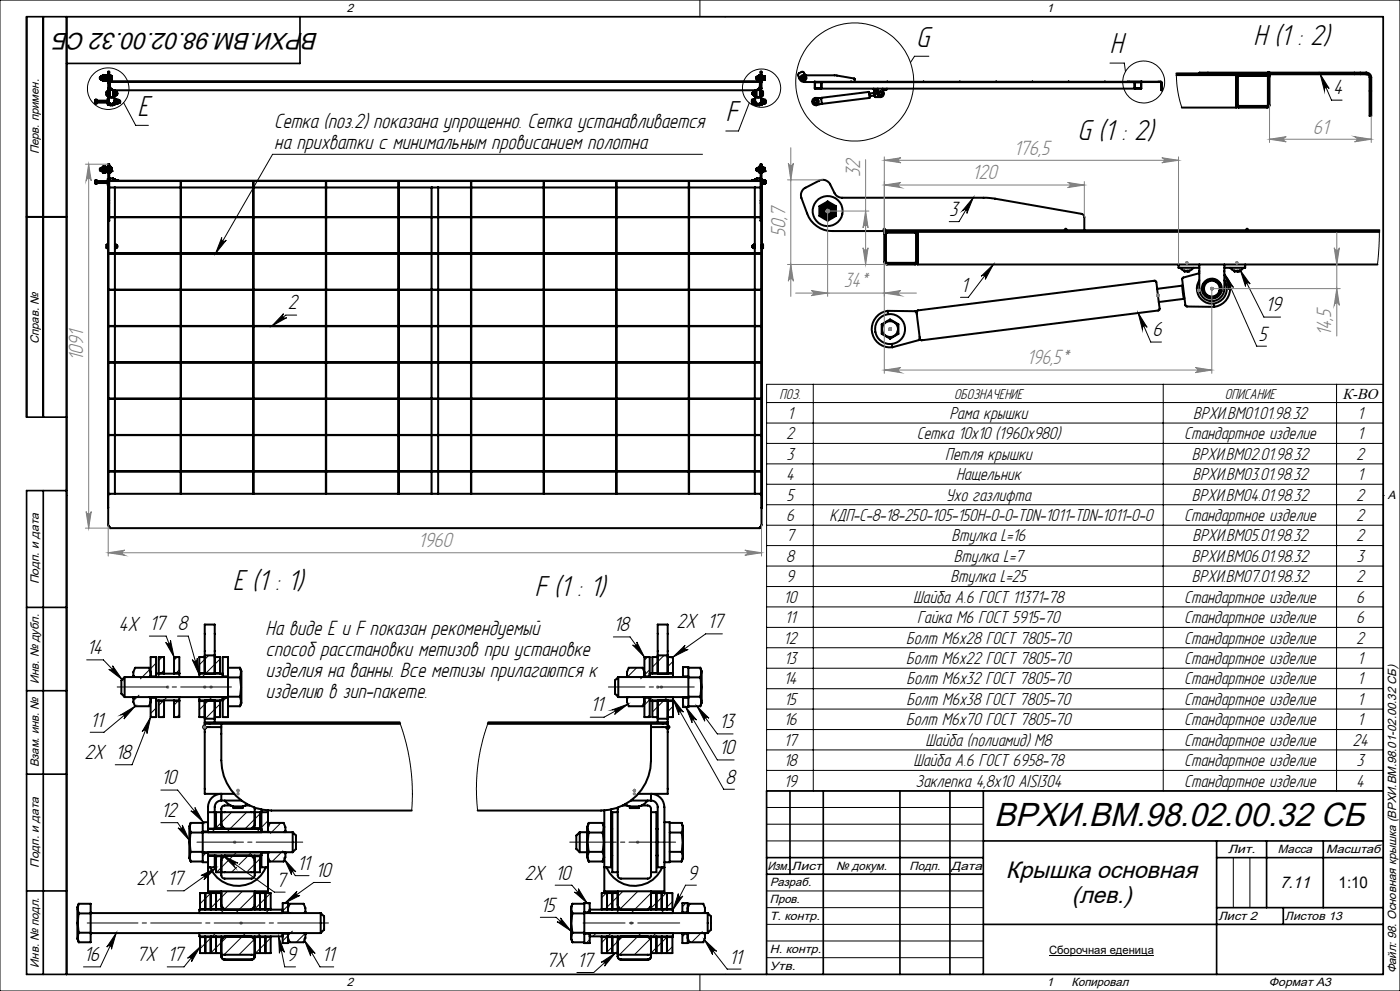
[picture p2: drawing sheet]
<svg xmlns="http://www.w3.org/2000/svg" width="420mm" height="297mm" viewBox="0 0 420 297" stroke-linecap="round" stroke-linejoin="round" font-family="sans-serif">
<defs><g id="words">
<text font-size="10" x="298.2" y="247.6">ВРХИ.ВМ.98.02.00.32 СБ</text>
<g font-size="9.7">
<text x="274.9" y="14">G</text>
<text x="333" y="16">H</text>
<text x="376.1" y="13.6">H (1 : 2)</text>
<text x="41.2" y="34.7">E</text>
<text x="217.8" y="36.4">F</text>
<text x="323.3" y="42">G (1 : 2)</text>
<text x="69.8" y="176.9">E (1 : 1)</text>
<text x="160.5" y="178.5">F (1 : 1)</text>
</g>
<g font-size="7.1">
<text x="95.6" y="9.8" transform="rotate(-180 95.6 9.8)">ВРХИ.ВМ.98.02.00.32 СБ</text>
<text x="301.8" y="263.1">Крышка основная</text>
<text x="321.6" y="270.6">(лев.)</text>
</g>
<g font-size="6.9">
<text x="400" y="28.3">4</text>
<text x="82.3" y="38.3">Сетка (поз.2) показана упрощенно. Сетка устанавливается</text>
<text x="82.3" y="44.6">на прихватки с минимальным провисанием полотна</text>
<text x="284.8" y="64.7">3</text>
<text x="288.2" y="87.4">1</text>
<text x="86.3" y="92.7">2</text>
<text x="379.7" y="93.3">19</text>
<text x="345.8" y="100.8">6</text>
<text x="377.6" y="102">5</text>
<text x="35.6" y="189">4X 17</text>
<text x="53.3" y="188.9">8</text>
<text x="79.7" y="190.4">На виде E и F показан рекомендуемый</text>
<text x="184" y="189.2">18</text>
<text x="202.9" y="188.3">2X 17</text>
<text x="26" y="196">14</text>
<text x="79.7" y="196.6">способ расстановки метизов при установке</text>
<text x="79.7" y="202.9">изделия на ванны. Все метизы прилагаются к</text>
<text x="79.7" y="209.1">изделию в зип-пакете.</text>
<text x="177.1" y="213.2">11</text>
<text x="27.1" y="217.8">11</text>
<text x="215.7" y="218.3">13</text>
<text x="25.3" y="227.5">2X 18</text>
<text x="215.7" y="226.1">10</text>
<text x="48.3" y="235.1">10</text>
<text x="217.6" y="234.8">8</text>
<text x="48.3" y="244.9">12</text>
<text x="89.1" y="260.8">11</text>
<text x="94.6" y="262.9">10</text>
<text x="157.3" y="263.6">2X 10</text>
<text x="206.2" y="263.6">9</text>
<text x="40.9" y="265.3">2X 17</text>
<text x="82.8" y="265.7">7</text>
<text x="162.2" y="273.3">15</text>
<text x="25.1" y="288.1">16</text>
<text x="40.9" y="288.1">7X 17</text>
<text x="86" y="288.1">9</text>
<text x="96.5" y="288.1">11</text>
<text x="163.8" y="289.8">7X 17</text>
<text x="218.7" y="288.8">11</text>
</g>
<g font-size="6.9" fill="#808080">
<text x="393.9" y="40">61</text>
<text x="304.1" y="46.3">176,5</text>
<text x="258" y="53" transform="rotate(-90 258 53)">32</text>
<text x="291.7" y="53.8">120</text>
<text x="235.6" y="70.9" transform="rotate(-90 235.6 70.9)">50,7</text>
<text x="253.2" y="86.1">34*</text>
<text x="399.4" y="100.7" transform="rotate(-90 399.4 100.7)">14,5</text>
<text x="25" y="108.3" transform="rotate(-90 25 108.3)">1091</text>
<text x="308.1" y="109.2">196,5*</text>
<text x="125.5" y="164">1960</text>
</g>
<g font-size="5.8">
<text x="236.2" y="125.5">1</text>
<text x="284.8" y="125.5">Рама крышки</text>
<text x="358" y="125.5">ВРХИ.ВМ01.01.98.32</text>
<text x="407.2" y="125.5">1</text>
<text x="235.9" y="131.7">2</text>
<text x="275" y="131.7">Сетка 10х10 (1960х980)</text>
<text x="355.3" y="131.7">Стандартное изделие</text>
<text x="407.2" y="131.7">1</text>
<text x="236" y="137.8">3</text>
<text x="283.5" y="137.8">Петля крышки</text>
<text x="357.6" y="137.8">ВРХИ.ВМ02.01.98.32</text>
<text x="406.9" y="137.8">2</text>
<text x="235.9" y="143.9">4</text>
<text x="286.8" y="143.9">Нащельник</text>
<text x="357.7" y="143.9">ВРХИ.ВМ03.01.98.32</text>
<text x="407.2" y="143.9">1</text>
<text x="236" y="150">5</text>
<text x="283.8" y="150">Ухо газлифта</text>
<text x="357.6" y="150">ВРХИ.ВМ04.01.98.32</text>
<text x="406.9" y="150">2</text>
<text x="235.9" y="156.1">6</text>
<text x="248.8" y="156.1">КДП-С-8-18-250-105-150H-0-0-TDN-1011-TDN-1011-0-0</text>
<text x="355.3" y="156.1">Стандартное изделие</text>
<text x="406.9" y="156.1">2</text>
<text x="235.9" y="162.3">7</text>
<text x="285.4" y="162.3">Втулка L=16</text>
<text x="357.7" y="162.3">ВРХИ.ВМ05.01.98.32</text>
<text x="406.9" y="162.3">2</text>
<text x="235.9" y="168.4">8</text>
<text x="286.2" y="168.4">Втулка L=7</text>
<text x="357.6" y="168.4">ВРХИ.ВМ06.01.98.32</text>
<text x="407" y="168.4">3</text>
<text x="235.9" y="174.5">9</text>
<text x="285.2" y="174.5">Втулка L=25</text>
<text x="357.6" y="174.5">ВРХИ.ВМ07.01.98.32</text>
<text x="406.9" y="174.5">2</text>
<text x="235.1" y="180.6">10</text>
<text x="274" y="180.6">Шайба A.6 ГОСТ 11371-78</text>
<text x="355.3" y="180.6">Стандартное изделие</text>
<text x="406.9" y="180.6">6</text>
<text x="235.5" y="186.8">11</text>
<text x="275.1" y="186.8">Гайка M6 ГОСТ 5915-70</text>
<text x="355.3" y="186.8">Стандартное изделие</text>
<text x="406.9" y="186.8">6</text>
<text x="235.1" y="192.9">12</text>
<text x="271.8" y="192.9">Болт M6x28 ГОСТ 7805-70</text>
<text x="355.3" y="192.9">Стандартное изделие</text>
<text x="406.9" y="192.9">2</text>
<text x="235.2" y="199">13</text>
<text x="271.8" y="199">Болт M6x22 ГОСТ 7805-70</text>
<text x="355.3" y="199">Стандартное изделие</text>
<text x="407.2" y="199">1</text>
<text x="235.1" y="205.1">14</text>
<text x="272" y="205.1">Болт M6x32 ГОСТ 7805-70</text>
<text x="355.3" y="205.1">Стандартное изделие</text>
<text x="407.2" y="205.1">1</text>
<text x="235.2" y="211.3">15</text>
<text x="272" y="211.3">Болт M6x38 ГОСТ 7805-70</text>
<text x="355.3" y="211.3">Стандартное изделие</text>
<text x="407.2" y="211.3">1</text>
<text x="235.1" y="217.4">16</text>
<text x="271.9" y="217.4">Болт M6x70 ГОСТ 7805-70</text>
<text x="355.3" y="217.4">Стандартное изделие</text>
<text x="407.3" y="217.4">1</text>
<text x="235.1" y="223.5">17</text>
<text x="277.7" y="223.5">Шайба (полиамид) М8</text>
<text x="355.3" y="223.5">Стандартное изделие</text>
<text x="405.7" y="223.5">24</text>
<text x="235.1" y="229.6">18</text>
<text x="274" y="229.6">Шайба A.6 ГОСТ 6958-78</text>
<text x="355.3" y="229.6">Стандартное изделие</text>
<text x="407" y="229.6">3</text>
<text x="235.1" y="235.7">19</text>
<text x="274.6" y="235.7">Заклепка 4,8х10 AISI304</text>
<text x="355.3" y="235.7">Стандартное изделие</text>
<text x="406.9" y="235.7">4</text>
</g>
<text font-size="5" x="384" y="266">7.11</text>
<g font-size="4.8">
<text x="367.5" y="119.6">ОПИСАНИЕ</text>
<text x="401.6" y="266">1:10</text>
</g>
<g font-size="4.7">
<text x="233.9" y="119.7">ПОЗ.</text>
<text x="286.3" y="119.7">ОБОЗНАЧЕНИЕ</text>
<text x="402.8" y="119.5">К-ВО</text>
</g>
<g font-size="3.6">
<text x="104" y="3.6">2</text>
<text x="314" y="3.6">1</text>
<text x="11.6" y="46.3" transform="rotate(-90 11.6 46.3)">Перв. примен.</text>
<text x="11.6" y="103.2" transform="rotate(-90 11.6 103.2)">Справ. №</text>
<text x="416.4" y="149.6">A</text>
<text x="11.6" y="175.1" transform="rotate(-90 11.6 175.1)">Подп. и дата</text>
<text x="11.6" y="205" transform="rotate(-90 11.6 205)">Инв. № дубл.</text>
<text x="11.6" y="230" transform="rotate(-90 11.6 230)">Взам. инв. №</text>
<text x="368.4" y="255.6">Лит.</text>
<text x="383.4" y="255.6">Масса</text>
<text x="397.8" y="255.6">Масштаб</text>
<text x="11.6" y="260.1" transform="rotate(-90 11.6 260.1)">Подп. и дата</text>
<text x="230.2" y="260.6">Изм.</text>
<text x="237.5" y="260.6">Лист</text>
<text x="250.9" y="260.6">№ докум.</text>
<text x="272.9" y="260.6">Подп.</text>
<text x="285.4" y="260.6">Дата</text>
<text x="231" y="265.6">Разраб.</text>
<text x="231" y="275.6">Т. контр.</text>
<text x="231" y="270.6">Пров.</text>
<text x="365.5" y="275.6">Лист 2</text>
<text x="385.5" y="275.6">Листов 13</text>
<text x="231" y="285.6">Н. контр.</text>
<text x="11.6" y="290" transform="rotate(-90 11.6 290)">Инв. № подл.</text>
<text x="231" y="290.6">Утв.</text>
<text x="418.9" y="291.8" transform="rotate(-90 418.9 291.8)">Файл: 98. Основная крышка (ВРХИ.ВМ.98.01-02.00.32 СБ)</text>
<text x="104" y="295.6">2</text>
<text x="314" y="295.6">1</text>
<text x="321.5" y="295.6">Копировал</text>
<text x="380.7" y="295.6">Формат А3</text>
</g>
<text font-size="3.4" x="314.7" y="286">Сборочная еденица</text>
</g></defs>
<g fill="none" stroke="#000" stroke-width=".6">
<path d="M28.7 30.2v.5M28.7 30.7v.3M28.7 29.9v.3M28.7 29.9v1.1M28.7 30.7l3.6 .1M28.7 30.2h3.6M28.7 29.9h.3v1.1h-.3M29 30.8h.1M29 30.1l.1 .1M30.1 23.1v.6M30.1 23.1h.7M30.1 23.7h.7"/>
<path d="M30.4 22.8v1.2M30.4 22.8h.4M30.4 24h.4M30.8 23.1v.6M30.8 22.8v.3M30.8 23.7v.3M30.8 22.8v.1M30.8 22.5h.5v1.8h-.5zM30.8 23.8v.2M31 22.5v1.8M31 23h.1M31 23.8h.1"/>
<path d="M31.1 22.5v1.8M31.3 23h.2M31.3 23.8h.2M31.5 22.5h.2v1.8h-.2zM31.7 23.1h.6M31.7 23.7h.6M32 27.7v.6M32 28.3v.3M32 27.4v.3M32 27.4v1.2M32 27.7h.4M32 28.3h.4"/>
<path d="M32 28.6h.6M32 27.4h.4M32.3 30.1h.1M32.3 30.8h.1M32.3 30.1v.7M32.5 22.5v1.8M32.5 24.5v.1M32.5 24.4v.1M32.5 22.6v2M32.5 22.6v-1.1h.3v1.1M32.5 24.6v2h.8M32.5 24.5h.1"/>
<path d="M32.5 24.6h.4M32.5 24.4h196M32.5 22.6h.3M32.5 29.6v1.8M32.6 29.6h-.3v1.8h.6M32.6 27.4h-.2v1.2M32.6 28.8v1.4a.9 .9 0 0 0 .9 .9 .9 .9 0 0 0 .9-.9v-1.4M32.6 30.6v.8zM32.6 28.8a.91 .91 0 0 0 .9 .5 .91 .91 0 0 0 .8-.5M32.8 22.5v1.8M32.8 22.6v1.8M32.8 28.4h.1"/>
<path d="M32.8 27.6h.1M32.8 30.8v.6zM32.9 23h.1M32.9 23.8h.1M32.9 31.4l1 .1M32.9 27.1v1.8M32.9 31.4h.1M32.9 26.8l-.1 .1v1.9h-.2M32.9 26.8v-.2l-.3 .3v1.9M32.9 24.5v1.1a1.51 1.51 0 0 0 1.6 1.5h191.9a1.51 1.51 0 0 0 1.6-1.5v-1.1M32.9 31v.4M32.9 26.8h.6"/>
<path d="M33 22.5l.2 1.8zM33.1 26.8l.5 .1M33.2 23.1h.3M33.2 23.7h.3M33.2 22.8h.3M33.2 24h.3M33.2 26.9l-.3 .1 .1 2.1 1-.1-.1-2M33.3 26.9h.3M33.5 23.7v.3M33.5 23.1v.6M33.5 22.8v.3M33.5 22.8v1.2"/>
<path d="M33.7 26.9h.1M33.7 26.9h-.1M34 31.4l-.1 .1M34 27.1v1.8M34 31.4h.1M34 31v.4M34.1 30.8v.6zM34.1 28.4h.1M34.1 27.6h.1M34.1 27.1v1.7h.3M34.3 30.6v.8M34.4 29.6v1.8h-.4"/>
<path d="M34.4 27.1v1.7M34.4 28.5v.1M34.4 27.4v.3M34.4 27.7v.6M34.4 28.3v.3M34.4 27.7h.7M34.4 28.3h.7M34.4 27.4v.2M34.4 28.6h.4M34.4 30.1h.4M34.4 30.8h.4M34.4 27.4h.4"/>
<path d="M34.8 27.4v1.2M35 30v.2M35 29.8l-.2 1.2v-1.2l.6 .1M35 30.9v.1M35 30.2v.5M35 30.7v.3M35 30.7l.9 .1M35 30.2h.9M35 31h.4M35.1 27.7v.6M35.4 29.9v1.1M35.9 30.2v.6"/>
<path d="M225.6 30.7v.3M225.6 30.2v.5M225.6 29.9v.3M225.6 29.9v1.1M225.6 30.7h.4M225.6 30.2h.4M225.6 31h.4M225.8 27.7v.6M225.8 27.7h.7M225.8 28.3h.7M226 29.8v1.2h.1v-1.2l-.5 .1M226.1 27.4v1.2"/>
<path d="M226.1 28.6h.4M226.1 27.4h.4M226.1 30.1h.4M226.1 30.8h.4M226.5 28.3v.3M226.5 27.7v.6M226.5 27.4v.3M226.5 27.4l.1 .2M226.6 29.6l-.1 1.8h.5M226.6 28.8v1.4a.9 .9 0 0 0 .9 .9 .9 .9 0 0 0 .9-.9v-1.4M226.6 27.1v1.7M226.6 28.5l-.1 .1"/>
<path d="M226.6 28.8a.91 .91 0 0 0 .9 .5 .91 .91 0 0 0 .8-.5M226.7 30.6v.8M226.8 28v.8h-.2M226.8 28.4h.1M226.8 27.6h.1M226.8 27.1v.9M226.8 30.8v.6M226.8 28v.9h.2M227 31.4v.1M227 27h.1M227 23.1v.6M227 27.1h-.2v.9"/>
<path d="M227 31.4h.1M227 23.1h.7M227 23.7h.7M227 31v.4M227 31.5h.9M227.1 26.9h.2M227.2 26.9h.1M227.3 22.8v1.2M227.3 22.8h.4M227.3 24h.4M227.3 26.9h.3M227.4 26.8h.6"/>
<path d="M227.7 26.9l.3 .1-.1 2.1h-.9v-2.1M227.7 23.7v.3M227.7 23.1v.6M227.7 22.8v.3M227.7 22.8l.1 .1M227.8 23.8l-.1 .2M227.9 26.8l-.3 .1M227.9 22.5v1.8M227.9 23h.1M227.9 23.8h.1M228 31.4l-.1 .1M228 27.1v1.8"/>
<path d="M228 31.4h.1M228 26.8l.2 .2v1.8h.2M228 26.8v-.2l.4 .3v1.9M228 24.6h.5M228 31v.4M228 22.5v1.8M228.1 30.8v.6M228.1 28.4h.1M228.1 27.6h.1M228.2 22.5h-.4v1.8h.4M228.2 22.6v1.8M228.2 22.6v-1.1h.3v1.1"/>
<path d="M228.2 22.6h.3M228.3 30.6v.8M228.3 24.5h.2M228.4 29.6h.2v1.8h-.6M228.4 27.4h.1v1.2M228.4 28.6h.5M228.5 22.5h.1v1.8h-.1M228.5 29.6v1.8M228.5 24.5l-.1 .1M228.5 24.4v.1M228.5 22.6v2M228.5 24.6v2h-.9"/>
<path d="M228.5 27.7h.4M228.5 28.3h.4M228.5 27.4h.4M228.6 30.1h.1M228.6 30.8h.1M228.6 30.1v.7M228.6 30.8h.3M228.6 30.2h.3M228.6 23.1h.3M228.6 23.7h.3M228.9 28.3v.3M228.9 27.7v.6"/>
<path d="M228.9 27.4v.3M228.9 27.4v1.2M229.1 30v.2M229.1 29.8l-.2 1.2v-1.2l.6 .1M229.1 30.9v.1M229.1 22.8v1.2h-.2v-1.2h.5M229.1 23.1h.3M229.1 23.7h.3M229.1 24h.3M229.1 30.2v.5M229.1 30.7v.3M229.1 30.7l.6 .1"/>
<path d="M229.1 30.2h.6M229.1 31h.4M229.4 23.7v.3M229.4 23.1v.6M229.4 22.8v.3M229.4 22.8v1.2M229.5 29.9v1.1M229.7 30.2v.6M244.4 24.5h.1M244.4 24.5l.1 2.1 1.9-.2M244.4 24.5h98M244.5 24.7h1.8v1.8h-1.8z"/>
<path d="M244.6 29.3a1.1 1.1 0 0 0-.9 1.3 1.1 1.1 0 0 0 1.2 .9M244.6 29.3v.2M244.6 29.3l1.7 .2M244.9 31.4v.1M246.3 29.5l14.4-1.9 .1 1.7-14.2 1.7M246.3 29.5l.3 1.5M246.3 29.5h.1M246.4 24.6v.1M246.4 26.4h94M246.4 24.7v1.7M246.6 31l-1.7 .5M255.3 24.5h.1"/>
<path d="M256.4 24.5l-.1-1-5.6-.9h-8.9l-.7-1-.4-.1-1.3 .7 .4 1.3a1.65 1.65 0 0 0 1.5 1.1h106.9M262.1 26.6v.2h1.2M262.1 26.8l.3 .1M262.3 27.8l.1 .8M262.3 27.8l-1.5 .2M262.3 27.8v.1M262.4 28.6l-1.5 .2M262.4 26.9h.3M262.4 28.6h.1M263 26.8l-.3 .1M263.3 27.5a.9 .9 0 0 0 .8 1.4 .9 .9 0 0 0 .7-1.4M263.3 27.1l-1 .3 .2 1.6 1.7 .1"/>
<path d="M263.3 26.6v1.4a.74 .74 0 0 0 .8 .8 .74 .74 0 0 0 .7-.8v-1.4M264.2 29v.1M264.8 27.2a1.07 1.07 0 0 1 .3 1.2 1.07 1.07 0 0 1-.9 .7M265.1 26.8l.3 .1M265.4 26.9h.3M266 26.8l-.3 .1M266.1 26.6v.2h-1.3M266.1 24.5h.1M277 24.5h.1M287.9 24.5h.1M298.8 24.5h.1M309.7 24.5h.1"/>
<path d="M320.6 24.5h.1M331.4 24.5h.1M340.4 24.6v.1M340.4 24.7v1.7M340.5 24.6l-.1 .1M340.5 24.7h1.8v1.8h-1.8zM342.3 24.5h.1M342.4 24.5h.1M342.4 24.5l-.1 2.1-1.9-.2M348.2 24.5h-10M348.2 24.5l.3 .2v2.4l-.1-2.4-.2-.1M348.2 24.5v.1"/>
<path d="M352.9 22h28v.5h-28M370.9 22.5v.5M370.9 31.5v.7h-16.4M370.9 23v8.5M371.1 22.5l-.2 .5M371.4 22.9l8.9-.1 .1 8.8-8.9 .1zM380.5 22a.25 .25 0 0 1-.1-.4 .25 .25 0 0 1 .4 0 .25 .25 0 0 1 0 .4M380.7 22.5l.2 .4v8.7l-.4 .5-9 .1-.5-.3-.1-.4M380.9 22.3h29M409.9 21.8h-50v.2M409.9 21.8a1.51 1.51 0 0 1 1.5 1.4v11.5h-.5v-11.5a1.02 1.02 0 0 0-1-.9M409.9 21.8v.5"/>
<path d="M28.6 55h.1M28.6 54h.1M28.6 54.1v.9M28.6 54v.1M28.7 54v.5M28.7 54.5v.5M28.7 54h.3v1h-.4M28.7 54.5h.3M29 54.9h3.3M29 54.2l3.3 .1M30.1 50.5v.6M30.1 50.5h.2"/>
<path d="M30.1 51.1h.2M30.3 51.3h.1M30.3 50.3v1M30.3 50.3h.1M30.3 50.3h.5M30.4 50.8v.5M30.4 50.3v.5M30.4 51.3h.4M30.4 50.8h.4M30.8 50.8v.5M30.8 51.3h.1M30.8 50.3v.5"/>
<path d="M30.8 49.9h.5v1.8h-.5zM30.8 50.3h.1M31 49.9v1.8M31 51.2h.1M31 50.4h.1M31.1 49.9v1.8M31.3 51.2h.2M31.3 50.4h.2M31.5 49.9h.2v1.8h-.2zM31.7 50.5h.6M31.7 51.1h.6M32.3 54.1h.1"/>
<path d="M32.3 55h.1M32.3 54.1v.9M32.5 53.7l-.1 1.8M32.5 49.9v1.8M32.5 54.2v97.9M32.5 49.2h.3v17h-.3zM32.8 49.9v1.8M32.8 56.2h1.7M32.8 54.3h195.4M32.8 53.7h.1M32.8 54.1h195.4M32.8 53.7v.4"/>
<path d="M32.9 51.2h.1M32.9 50.4h.1M32.9 54.1l.1-.7h.9l.1 .7M33 49.9l.2 1.8zM33.2 51.3h.3M33.2 50.8h.3M33.2 50.3h.3M33.5 50.3h.1M33.5 50.8v.5M33.5 50.3v.5M33.5 51.3h.1M33.5 50.3v1"/>
<path d="M34 53.7h.4v.4M34.1 53.7v.4zM34.3 53.7v.4M34.5 56.2h19.7M34.5 56.2v19.7M34.8 54.1v-.2l.2 .2M35 54v.1M35 54h.5M35.4 54l.1 .1M35.5 54v.1M54.2 54.3v21.6M54.3 54.3v21.6"/>
<path d="M54.3 56.2h21.7M76 54.3v21.6M76.1 54.3v21.6M76.1 56.2h21.7M97.8 54.3v21.6M97.9 54.3v21.6M97.9 56.2h21.6M119.5 54.3v21.6M119.6 54.3v21.6M119.6 56.2h9.9M129.5 56.2h1.9M129.5 56.2v19.7"/>
<path d="M131.4 56.2v19.7M131.4 56.2h9.9M141.3 54.3v21.6M141.4 54.3v21.6M141.4 56.2h21.7M163.1 54.3v21.6M163.2 54.3v21.6M163.2 56.2h21.7M184.9 54.3v21.6M185 54.3v21.6M185 56.2h21.6M206.6 54.3v21.6"/>
<path d="M206.7 54.3v21.6M206.7 56.2h19.7M225.6 54h.1M225.6 54v.1M225.6 54h.4M226 54.1v-.2l.1 .2M226.4 56.2h1.8M226.4 56.2v19.7M226.7 53.7v.4M226.8 53.7v.4M227 54.1v-.7h.9l.1 .7M227 50.5v.6"/>
<path d="M227 53.7h-.5v.4M227 50.5h.3M227 51.1h.3M227.3 50.3v1M227.3 50.3h.1M227.3 50.3h.5M227.3 50.8v.5M227.3 50.3v.5M227.3 51.3h.4M227.3 50.8h.4M227.7 50.8v.5M227.7 50.3v.5"/>
<path d="M227.8 51.3h-.1M227.8 50.3h.1M227.9 49.9v1.8M227.9 51.2h.1M227.9 50.4h.1M228 53.7h.2M228 49.9v1.8M228.1 53.7v.4M228.2 49.9h-.4v1.8h.4M228.2 49.2h.3v17h-.3zM228.5 49.9h.1v1.8h-.1M228.5 53.7v1.8"/>
<path d="M228.5 54.2v97.9M228.6 54.1h.1M228.6 55h.1M228.6 54.1v.9M228.6 54.9h.3M228.6 54.3h.3M228.6 50.5h.3M228.6 51.1h.3M228.9 53.9l.2 1.2zM228.9 50.2h.2v1.2h-.2zM229.1 55h.1M229.1 54v.1"/>
<path d="M229.1 54h.5M229.1 51.3h.3M229.1 50.8h.3M229.1 50.3h.4M229.1 54v.5M229.1 54.5v.5M229.1 54.5h.4M229.1 55h.4M229.4 50.8v.5M229.4 51.3h.1M229.4 50.3v.5M229.5 51.3h.1"/>
<path d="M229.5 50.3v1M229.5 50.3h.1M229.5 54v.5M229.5 54.5v.5M229.6 54v.1M229.6 54.1l-.1 .9M229.6 54.9h.1M229.6 54.3h.1M229.7 54.3v.6M8 65h12M32 73.3h.1M32 73.4v.9"/>
<path d="M32 73.3v.1M32 74.3v.1M32 74.4h.4M32 73.8v.6M32 73.3v.5M32 73.3h.4M32 73.8h.4M32.4 73.2v1.2M32.4 74.4h.1M32.4 73.2h.1M32.5 66.2v9.7M32.5 76v21.7"/>
<path d="M32.8 65.1h195.4M32.8 65h195.4M34.5 73.3l.4 .1v.9M34.5 74.4h.3M34.5 73.8h.3M34.5 76v21.7M34.8 73.8v.6M34.8 74.4h.1M34.8 73.3v.5M34.9 73.6h.2M34.9 74.2h.2M34.9 74.3v.1"/>
<path d="M35.1 73.6v.6M54.2 76v21.7M54.3 76v21.7M76 76v21.7M76.1 76v21.7M97.8 76v21.7M97.9 76v21.7M119.5 76v21.7M119.6 76v21.7M129.5 76v21.7M131.4 76v21.7M141.3 76v21.7"/>
<path d="M141.4 76v21.7M163.1 76v21.7M163.2 76v21.7M184.9 76v21.7M185 76v21.7M206.6 76v21.7M206.7 76v21.7M225.8 73.6v.6M225.8 73.6h.3M225.8 74.2h.3M226.1 74.4h.1M226.1 74.3v.1"/>
<path d="M226.1 73.8v.6M226.1 73.3v.5M226.1 74.4h.3M226.1 73.8h.3M226.4 73.3h-.3v1M226.4 76v21.7M228.4 66.2v9.7M228.4 76v21.7M228.5 75.9h-196l196 .1M228.5 75.9v.1M228.5 73.2h.1M228.5 74.4h.1"/>
<path d="M228.5 73.2v1.2M228.5 73.3h.4M228.5 74.4h.4M228.5 73.8h.4M228.9 74.4h.1M228.9 73.8v.6M228.9 73.3v.5M228.9 73.4v.9M228.9 73.3v.1M228.9 74.3v.1M245.8 61.8l2.5-1.4 2.1 1.2 .4 .2v2.9l-2.5 1.4-1-.5-1.5-.9zM265.5 69a.25 .25 0 0 0-.1-.4 .25 .25 0 0 0-.4 .2 .25 .25 0 0 0 .3 .3"/>
<path d="M265.5 69.5l-.2 .5v8.5a.73 .73 0 0 0 .8 .8h8.4l.6-.2 .2-.6M265.9 69.8l8.6-.1 .3 .2-.1 8.8h-8.8zM275.1 69.5l.2 .5M275.3 69.5v.5M275.3 78.5v.8h137.9M275.3 70v8.5M319.6 69a.25 .25 0 0 1-.1-.4 .25 .25 0 0 1 .4 0 .25 .25 0 0 1 0 .4M325.3 69v-4.1l-.8-.8-26.4-4.6-2.2-.2h-43.3a2.57 2.57 0 0 1-2.2-1.4l-1.3-2.6a2.45 2.45 0 0 0-3.4-1.1l-4 2.1a2.5 2.5 0 0 0-1.3 3l1.7 4.7a8 8 0 0 0 7.6 5.2h15.6M353.6 79.3v1h6.2M359.8 79.3v7.2a3.8 3.8 0 0 0 3.8 3.8 3.8 3.8 0 0 0 3.7-3.8v-7.2M373.6 79.3v1h-6.3M374 69a.26 .26 0 0 1-.1-.4 .26 .26 0 0 1 .4 0 .26 .26 0 0 1 0 .4"/>
<path d="M413.8 69h-148.5v.5h148.5M32.5 86.8h.1M32.5 86.8h196M32.5 97.8v21.6M34.5 97.8v21.6M54.2 97.8v21.6M54.3 97.8v21.6M76 97.8v21.6M76.1 97.8v21.6M97.8 97.8v21.6M97.9 97.8v21.6M119.5 97.8v21.6"/>
<path d="M119.6 97.8v21.6M129.5 97.8v21.6M131.4 97.8v21.6M141.3 97.8v21.6M141.4 97.8v21.6M163.1 97.8v21.6M163.2 97.8v21.6M184.9 97.8v21.6M185 97.8v21.6M206.6 97.8v21.6M206.7 97.8v21.6M226.4 97.8v21.6"/>
<path d="M228.4 97.8v21.6M228.5 86.8h.1M228.5 97.7v.1M228.5 97.7h-196l196 .1M264.5 97.2l2.5-1.5 .5 .3 2 1.2v2.9l-2.5 1.4-2.5-1.4zM266.3 93.2a5.5 5.5 0 0 0-4.7 6.1 5.5 5.5 0 0 0 6.1 4.8M266.3 93.2l.1 .5M266.3 93.2l8.2 .1 .5 .4M275 93.7l.1-.5 .3-.2 70.9-8.9 .6 .4 1 8.1-.4 .5-71 8.9-.3-.1-.3-.5M275 93.7l.9 7.7M354 80.3l1.3 .8M354.6 85.6l.5 4"/>
<path d="M354.6 85.6l-7.5 1M354.6 85.6l.3 .2M355.1 89.6l-7.5 .9M355.3 89.3l-.2 .3M355.4 81.1v.3h1.3v-.3M358 80.3a2.46 2.46 0 0 1-2.7 .8M359.8 84a4.5 4.5 0 0 0 3.8 7 4.5 4.5 0 0 0 3.7-7M359.8 81.9l-4.8 1.3-.4 .3 1 8 .5 .4 8.1 .1M361 85.1l2.5-1.5 2.5 1.5v2.8l-2.5 1.5-1.4-.9-1.1-.6zM364.2 91.5v.5M367.3 82.5a5.5 5.5 0 0 1 1.5 5.7 5.5 5.5 0 0 1-4.6 3.8M369 80.3a2.73 2.73 0 0 0 4.1 0"/>
<path d="M370.3 81.1v.3h1.4v-.3M32.5 108.6l196 .1zM32.5 119.6v21.6M34.5 119.6v21.6M54.2 119.6v21.6M54.3 119.6v21.6M76 119.6v21.6M76.1 119.6v21.6M97.8 119.6v21.6M97.9 119.6v21.6M119.5 119.6v21.6M119.6 119.6v21.6"/>
<path d="M129.5 119.6v21.6M131.4 119.6v21.6M141.3 119.6v21.6M141.4 119.6v21.6M163.1 119.6v21.6M163.2 119.6v21.6M184.9 119.6v21.6M185 119.6v21.6M206.6 119.6v21.6M206.7 119.6v21.6M226.4 119.6v21.6M228.4 119.6v21.6"/>
<path d="M228.5 119.4v.2M228.5 119.4h-196l196 .2M267.6 103.6l.1 .5M275.9 101.4l-.3 .5-7.9 2.2M32.5 130.3l196 .1zM32.5 141.3v7M32.6 148.2l.3-.2h195.1l.5 .4v9l-.5 .9h-195.1l-.4-.9zM34.5 141.3v6.7M54.2 141.3v6.7M54.3 141.3v6.7M76 141.3v6.7M76.1 141.3v6.7"/>
<path d="M97.8 141.3v6.7M97.9 141.3v6.7M119.5 141.3v6.7M119.6 141.3v6.7M129.5 141.3v6.7M131.4 141.3v6.7M141.3 141.3v6.7M141.4 141.3v6.7M163.1 141.3v6.7M163.2 141.3v6.7M184.9 141.3v6.7M185 141.3v6.7"/>
<path d="M206.6 141.3v6.7M206.7 141.3v6.7M226.4 141.3v6.7M228.4 141.3v7M228.5 141.2h-196l196 .1M228.5 141.2v.1M61.4 196.4v-9.2h3v9.2M61.4 196.9h-1.6v6M61.4 196.4v5.5M61.4 196.4h3M64.4 196.4v5.5M64.4 196.9h1.6v5"/>
<path d="M197.3 196.4v-9.2h3v9.2M197.3 196.9h-1.6v5M197.3 196.4h3M197.3 196.4v5.5M200.3 196.9h1.6v6M200.3 196.4v5.5M37.4 208.9h30.9l.1 .3M37.4 202.9v6M37.4 202.9l-1 1v4l1 1M40 208.9v.4M40 202.5v.4M40 209.3v1.1l.5 1.3h4.2l.5-1.3"/>
<path d="M40 202.5l.4 .4M40.4 208.9l-.4 .4M44.8 208.9l.4 .4M45.2 208.9v.2M45.2 201.4l-.5-1.3h-4.2l-.5 1.3v1.1M45.2 202.5l-.4 .4M45.2 202.9v-6h1.6v6M45.2 202.7h1.6M45.2 209.1h1.6M46.8 208.9v6h-1.6v-5.8M46.8 201.9h7M46.8 209.9h7"/>
<path d="M47.6 201.9v-5h1.6v5M47.6 209.9v5h1.6v-5M47.6 210.1h1.6M47.6 201.7h1.6M52.2 201.9v-5h1.6v6M52.2 210.1h1.6M52.2 201.7h1.6M53.8 208.9v6h-1.6v-5M59.8 208.9v6h1.6M59.8 210.1h1.6M59.8 201.7h1.6M59.8 201.9h7"/>
<path d="M59.8 209.9h7M61.4 216.5v.4M61.4 217.4a.5 .5 0 0 0-.5 .5 .5 .5 0 0 0 .5 .5 .5 .5 0 0 0 .5-.5M61.4 218.4v19.5h8.8M61.4 216.9v1h5M61.4 216.9h58.7M61.4 216.5h58.5M61.4 209.9v6.6M61.4 215.4h3M61.4 201.9h3M61.4 210h3M64.4 209.9v6.6"/>
<path d="M64.4 210.1h1.6M64.4 201.7h1.6M66 209.9v5h-1.6M66.4 216.9v2.4a42.2 42.2 0 0 0 .7 13.2 15.1 15.1 0 0 0 14.3 10.4h42.1M66.8 202.9v-6h1.6v18h-1.6v-6M66.8 202.7h1.6M66.8 209.1h1.6M68.4 202.7l-.2 .2h-30.8M68.4 211.7h3.6M68.4 200.1h3.6M68.4 208.8h3.6M68.4 203h3.6"/>
<path d="M72 208.8l.3 1.2-.3 1.7M72 203a13.3 13.3 0 0 1 0 5.8M72 200.1l.3 1.2-.3 1.7M72 200.1l.4 1.1v9.5l-.4 1M146.3 216.9h54M146.5 216.5h53.8M185.5 208.9h20.8l.2 .3M185.5 202.9v6M185.5 202.9l-1 1v4l1 1M188.1 208.9v.4M188.1 202.5v.4M188.1 209.3v1.1l.5 1.3h4.2l.5-1.3"/>
<path d="M188.1 202.5l.4 .4M188.5 208.9l-.4 .4M192.9 208.9l.4 .4M193.3 208.9v.2M193.3 201.4l-.5-1.3h-4.2l-.5 1.3v1.1M193.3 202.9v-6h1.6v6M193.3 202.7h1.6M193.3 209.1h1.6M193.3 202.5l-.4 .4M194.9 208.9v6h-1.6v-5.8M194.9 201.9h7M194.9 209.9h7"/>
<path d="M195.3 216.9v2.4a42.2 42.2 0 0 1-.7 13.2 15.1 15.1 0 0 1-14.3 10.4h-37M195.7 209.9v5h1.6M195.7 210.1h1.6M195.7 201.7h1.6M197.3 215.4h3M197.3 201.9h3M197.3 210h3M197.3 209.9v6.6M200.3 217.4a.5 .5 0 0 1 .5 .5 .5 .5 0 0 1-.5 .5 .5 .5 0 0 1-.5-.5M200.3 216.5v.4M200.3 218.4v19.5h-8.8M200.3 216.9v1h-5"/>
<path d="M200.3 210.1h1.6M200.3 201.7h1.6M200.3 209.9v6.6M201.9 208.9v6h-1.6M204.9 202.7v.2M204.9 202.7h1.6M204.9 209.1h1.6M204.9 202.7v-2.8h1.6v12h-1.6v-3M206.5 202.7l-.2 .2h-20.8M206.5 211.7h3.6M206.5 200.1h3.6M206.5 208.8h3.6"/>
<path d="M206.5 203h3.6M210.1 208.8l.3 1.2-.3 1.7M210.1 203a13.3 13.3 0 0 1 0 5.8M210.1 200.1l.3 1.2-.3 1.7M210.1 200.1l.4 1.1v9.5l-.4 1M66.4 239.9v-2a4 4 0 0 0-4 4v7.5M66.4 239.9a1.93 1.93 0 0 0-2 2v6.5M66.4 239.9h6M67.4 239.9l.5 .6a4.3 4.3 0 0 0 4 1.2h1l1.3-.7M189.3 239.9h6M194.3 239.9a5.2 5.2 0 0 1-6.8 1.1M195.3 239.9v-2a4 4 0 0 1 4 4v18"/>
<path d="M195.3 239.9a1.99 1.99 0 0 1 2 2v18h2M57.2 249.5a13.3 13.3 0 0 0 0 5.8M57.2 255.3l-.3 1.7 .3 1.2M57.2 246.6l-.3 1.8 .3 1.1M57.2 246.6l-.4 1v9.6l.4 1M57.2 246.6h3.6M57.2 258.2h3.6M57.2 255.3h3.6M57.2 249.5h3.6M60.8 249.2l.2 .2h26.8M60.8 249.2h1.6M60.8 255.6h1.6"/>
<path d="M62.4 255.4v11.7h18v-11.7M62.4 243.4h2M62.4 246.4h-1.6v12h1.6M62.4 256.4h16M62.4 248.4h16M62.4 256.5h2M62.4 248.4h2M63 259.9a9 9 0 0 0 8.4 5.6 9 9 0 0 0 8.4-5.6M64.4 256.4v3.5h-2M64.8 256.4v5h1.6M64.8 248.2h1.6M64.8 256.6h1.6"/>
<path d="M66.4 243.4h10M66.4 246.9l.2 .6 .8 .9M66.4 243.4h-1.6v5M66.4 243.4v5M66.4 256.4v5M67.4 256.5l-.8 .8-.2 .6M67.4 248.4h.1M67.4 256.4v.1M67.4 256.5h8M67.4 248.4h8M69.2 241.4h-1.8a1.5 1.5 0 0 0-1 2M70 241.7v.5h2.8v-.5"/>
<path d="M73.6 241.4h1.3M75.4 256.5l.9 .9 .1 .5M75.4 248.4h.1M75.4 256.4v.1M76.3 242l.1 1.4M76.4 246.9l-.2 .6-.8 .9M76.4 243.4h1.6v5M76.4 243.4v5M76.4 256.4v5M76.4 248.2h1.6M76.4 256.6h1.6M78 256.4v5h-1.6"/>
<path d="M78.4 243.4h2M78.4 242.6v6.8M78.4 255.4v4.5h2M78.4 255.5h2M78.4 249.3h2M80.4 242.9v6.5M80.4 247.9l.5-1.3h4.2l.5 1.3v1.1M80.4 249l.4 .4M80.8 255.4l-.4 .4M85.2 255.4l.4 .4M85.6 249v.4M85.6 255.4v.4"/>
<path d="M85.6 255.8v1.1l-.5 1.3h-4.2l-.5-1.3M85.6 249l-.4 .4M87.8 255.4h-26.8l-.2 .3M87.8 249.4v6M87.8 249.4l1 1v4l-1 1M173.9 249.4v6M173.9 249.4l-1 1v4l1 1M173.9 255.4h2.2M173.9 249.4h2.2M176.6 255.3l-.3 1.2 .3 1.7M176.6 246.6l-.3 1.2 .3 1.7M176.6 249.5a13.3 13.3 0 0 0 0 5.8"/>
<path d="M176.6 246.6a7.6 7.6 0 0 0-.5 4.5v4.7a3.3 3.3 0 0 0 .5 2.4M176.6 246.6h4.2M176.6 258.2h4.2M176.6 255.3h4.2M176.6 249.5h4.2M180.8 249.5a12 12 0 0 1 0 5.8M180.8 246.6l.3 1.2-.3 1.7M180.8 255.3l.3 1.2-.3 1.7M180.8 246.6l.5 1.3M181.3 259.9v7.2h18v-7.2M181.3 242.9v17M181.3 256.9l-.5 1.3"/>
<path d="M182 259.9a9 9 0 0 0 8.3 5.6 9 9 0 0 0 8.3-5.6M183.3 242.6v17.3h-2M183.3 256.4h.4M183.3 248.4h.4M185.3 243.4h-1.6v18h1.6M186.8 241.4h1.3M188.9 241.7v.5h2.8v-.5M192.5 241.4h1.8a1.11 1.11 0 0 1 1 1.4v19.7a.99 .99 0 0 1-1 .8h-8a1.09 1.09 0 0 1-1-1.4l.1-19.9M195.3 243.4h1.6v18h-1.6M196.9 256.4h.4M196.9 248.4h.4M199.3 246.4h1.6v12h-1.6"/>
<path d="M200.9 246.6h3.6M200.9 258.2h3.6M200.9 255.3h3.6M200.9 249.5h3.6M204.5 255.3l.3 1.2-.3 1.7M204.5 249.5a13.3 13.3 0 0 1 0 5.8M204.5 246.6l.3 1.2-.3 1.7M204.5 246.6l.4 1v9.6l-.4 1M23.6 279.5l-.3 1.7 .3 1.2M23.6 273.8a13.3 13.3 0 0 0 0 5.7M23.6 270.9l-.3 1.7 .3 1.2M23.6 270.9l-.4 1v9.5l.4 1"/>
<path d="M23.6 270.9h3.6v11.5h-3.6M23.6 279.5h3.6M23.6 273.8h3.6M27.2 273.4l.2 .2h68.8M59.8 279.6v1h25M60 272.4h6.4M61.6 267.6v5M63.2 267.6v5M64.8 267.6v5M66.4 271.2l.2 .5 .8 .9M66.4 261.4v.6a1.17 1.17 0 0 0 1 1.3h8a1.57 1.57 0 0 0 1-1.9M66.4 261.4h10"/>
<path d="M66.4 267.6h-6.4v5M66.4 267.1v5.5M67.4 272.6h.1M75.4 272.6h.1M76.4 271.2l-.2 .5-.8 .9M76.4 267.6h4.8v5M76.4 272.4h4.8M76.4 267.1v5.5M78 267.6v5M79.6 267.6v5M84.8 279.6v3h1.6v-3M84.8 279.8h1.6"/>
<path d="M84.8 273.4h1.6M84.8 272.6h-25v1M86.4 273.4v.2M86.4 272.1l.5-1.2h4.2l.5 1.2v1.2M86.4 273.3l.4 .3M86.4 273.4v-2.8h-1.6v3M86.8 279.6l-.4 .4M91.2 279.6l.4 .4M91.6 273.3v.3M91.6 279.6v.4M91.6 280v1.1l-.5 1.3h-4.2l-.5-1.3M91.6 273.3l-.4 .3"/>
<path d="M96.2 279.6h-68.8l-.2 .3M96.2 273.6v6M96.2 273.6l1 1v4l-1 1M171.7 273.8a13.3 13.3 0 0 0 0 5.7M171.7 279.5l-.3 1.7 .3 1.2M171.7 270.9l-.3 1.7 .3 1.2M171.7 270.9l-.4 1v9.5l.4 1M171.7 270.9h3.6M171.7 279.5h3.6M171.7 273.8h3.6M175.3 273.4l.2 .2h36.8M175.3 279.8h1.6"/>
<path d="M175.3 273.4h1.6M176.9 273.6v-3h-1.6v12h1.6v-3M176.9 272.6h25v1M180.5 272.4h4.8M182.1 267.6v5M183.7 267.6v5M185.3 271.2l.2 .6 .8 .8M185.3 267.6h-4.8v5M185.3 267.1v5.5M186.3 272.6h.1M194.3 272.6h.1M195.3 271.2l-.2 .6-.8 .8"/>
<path d="M195.3 267.6h6.4v5M195.3 272.4h6.4M195.3 267.1v5.5M196.9 267.6v5M198.5 267.6v5M200.1 267.6v5M201.9 279.6v1h-25M204.7 273.4v.2M204.7 279.8h1.6M204.7 273.4h1.6M204.7 279.6v3h1.6v-3M204.7 273.4v-2.8h1.6v2.8"/>
<path d="M206.3 273.4v.2M206.3 272.1l.5-1.2h4.2l.5 1.2v1.2M206.3 273.3l.4 .3M206.7 279.6l-.4 .4M211.1 279.6l.4 .4M211.5 273.3v.3M211.5 279.6v.4M211.5 280v1.1l-.5 1.3h-4.2l-.5-1.3M211.5 273.3l-.4 .3M212.3 279.6h-36.8l-.2 .3M212.3 273.6v6M212.3 273.6l1 1v4l-1 1"/>
<path d="M60 280.6v5h6.4M60 280.8h6.4M61.6 280.6v5M63.2 280.6v5M64.8 280.6v5M66.4 280.6v6a1.09 1.09 0 0 0 1 1.1h8a1.02 1.02 0 0 0 1-1.1v-6M66.4 286.6v.2a.99 .99 0 0 0 1 .7h8l.9-.4 .1-.5M66.4 286.1h10M67.4 280.7l-.8 .8-.2 .6M67.4 280.6v.1M67.4 280.7h8M75.4 280.7l.9 .9 .1 .5"/>
<path d="M75.4 280.6v.1M76.4 280.8h4.8M78 280.6v5M79.6 280.6v5M81.2 280.6v5h-4.8M171.7 282.4h3.6M180.5 280.6v5h4.8M180.5 280.8h4.8M182.1 280.6v5M183.7 280.6v5M185.3 280.6v6a1.02 1.02 0 0 0 1 1.1h8a1.02 1.02 0 0 0 1-1.1v-6M185.3 286.6v.2a.91 .91 0 0 0 1 .7h8a.96 .96 0 0 0 1-.9"/>
<path d="M185.3 286.1h10M186.3 280.7l-.9 .9-.1 .5M186.3 280.7h8M186.3 280.6v.1M194.3 280.7l.9 .9 .1 .5M194.3 280.6v.1M195.3 280.8h6.4M196.9 280.6v5M198.5 280.6v5M200.1 280.6v5M201.7 280.6v5h-6.4"/>
<circle cx="241" cy="23.4" r=".89"/>
<circle cx="241" cy="23.4" r=".31"/>
<circle cx="241" cy="23.4" r=".33"/>
<circle cx="241" cy="23.4" r=".2"/>
<circle cx="241" cy="23.4" r=".58"/>
<circle cx="241" cy="23.4" r=".46"/>
<circle cx="244.7" cy="30.4" r=".48"/>
<circle cx="244.7" cy="30.4" r=".91"/>
<circle cx="244.8" cy="30.5" r=".55"/>
<circle cx="264.1" cy="28" r=".6"/>
<circle cx="264.1" cy="28" r=".56"/>
<circle cx="264.1" cy="28" r=".47"/>
<circle cx="248.3" cy="63.3" r="1.7"/>
<circle cx="248.3" cy="63.3" r="1.51"/>
<circle cx="248.3" cy="63.3" r="4.5"/>
<circle cx="248.3" cy="63.3" r="1.02"/>
<circle cx="248.3" cy="63.3" r="2.25"/>
<circle cx="267" cy="98.6" r="4.5"/>
<circle cx="267" cy="98.6" r="2.37"/>
<circle cx="363.5" cy="86.5" r="2.38"/>
<circle cx="363.6" cy="86.5" r="2.99"/>
</g>
<g fill="none" stroke="#000" stroke-width=".3">
<path d="M0 0h420v297h-420zM20 5h395v287h-395zM210 0v5M217.5 5h.1M278.7 16.9h-4.3l-1.3 1.9M333 18.9h4.3l.3 2.6M37.1 30.8l3.6 6.8h3.8M224.8 30.8l-3.3 8.5h-3.8M352.9 22l.3 4.8 1.3 5.4M396.1 22.3l2.6 4.2a.78 .78 0 0 0-1-.3 .78 .78 0 0 0-.4 1zM396.1 22.3l3.4 7.7h3.1M210.7 46.2h-128.9l-17.1 29.7"/>
<path d="M292 59.3l-4.3 7.1h-2.9M292 59.3l-1.9 4.7a.77 .77 0 0 0-.3-1.1 .77 .77 0 0 0-1.1 .2zM66.5 71.2a.78 .78 0 0 0 .3 1 .78 .78 0 0 0 1.1-.2l-3.2 3.9zM298 79.3l-7.5 9.8h-2.4M413.8 69l-.1 5-.5 5.3M85.1 94a.77 .77 0 0 0-.1 1.1 .77 .77 0 0 0 1 .1l-4.4 2.5zM89 94.4h-3.2l-4.2 3.3M294.4 82.8l3.6-3.5-2.4 4.4a.77 .77 0 0 0-.2-1 .77 .77 0 0 0-1 .1zM341.5 93.8l3.7 8.7h3.2M341.5 93.8l2.6 4.3a.77 .77 0 0 0-1-.4 .77 .77 0 0 0-.4 1zM367.3 81.9l2.7 4.2a.78 .78 0 0 0-1-.3 .78 .78 0 0 0-.4 1zM367.3 81.9l9.7 21.8h2.9"/>
<path d="M372.1 81l7.1 14h5M372.1 81l2.9 4.1a.77 .77 0 0 0-1-.3 .77 .77 0 0 0-.3 1zM244 115.2v121.8M349 115.2v121.8M401 115.2v121.8M415 115.2h-185v121.8h185M230 120.6h185M230 126.8h185M230 132.9h185M230 139h185M20 148.5h.1M230 145.1h185"/>
<path d="M230 151.3h185M230 157.4h185M415 148.5h.1M230 163.5h185M230 169.6h185M230 175.8h185M26 197.8h5l5.7 5.9M44.8 190.6h5l2.4 6.3M46.8 198.8l-1.6 1.6M48.6 196.9l-1 1M49.7 192.5a.78 .78 0 0 0 1 .4 .78 .78 0 0 0 .5-1l1 5zM53.2 196.9l-1 .9"/>
<path d="M53.2 190.6h3.3l3.3 11.7M57.7 197.7a.77 .77 0 0 0 .9 .5 .77 .77 0 0 0 .6-.9l.6 5zM62.6 196.4l-2.8 2.8M66 197.5l-5.4 5.4M184 190.9h5l4.3 6M189.8 193.3a.76 .76 0 0 0 1 .1 .76 .76 0 0 0 .2-1l2.3 4.5zM194.2 196.9l-.9 .9M199.2 196.4l-3.5 3.5M201.9 198.2l-1.6 1.6M201.9 196.9l3.6-3.5a.77 .77 0 0 0-.1 1.1 .77 .77 0 0 0 1 .1zM216.7 190h-5l-9.8 6.9M230 181.9h185"/>
<path d="M230 188h185M230 194.1h185M32.6 200.6a.77 .77 0 0 0 1.1 0 .77 .77 0 0 0 .1-1.1l2.9 4.2zM36.2 214.3l4.3-2.6-3.3 3.8a.78 .78 0 0 0 0-1.1 .78 .78 0 0 0-1-.1zM40.5 211.7l-9.3 7.8h-4.1M41.7 208.3l-1.7 1.7M44.9 200.7l-2.8 2.7M45.2 214.9l-1.1 4.9a.78 .78 0 0 0-.5-.9 .78 .78 0 0 0-.9 .4zM45.2 214.9l-5.6 14.3h-5M46.8 212.2l-1.6 1.6M48.2 201.9l-1 1M48.9 210.1l-1.3 1.3"/>
<path d="M49.2 214.3l-.6 .6M49.2 200.8l-.8 .9M50.1 208.9l-1 1M53.4 210.1l-1.2 1.2M53.8 209.7l-.2 .2M53.8 214.2l-.7 .7M53.8 200.7l-1 1M62.5 210l-2.7 2.7M63.6 208.9l-1 1M66 211l-4.4 4.4M67.9 209.1l-1.1 1.1M119.9 216.5l1.9 6.2 1.4 7.3 .5 6.8-.2 6.1"/>
<path d="M146.5 216.5l-1.5 4.7-1.6 7.4-.5 7.4 .4 6.9M183.6 212.8l4.8-1.8-4 3.1a.77 .77 0 0 0 .2-1 .77 .77 0 0 0-1-.3zM188.4 211l-7.2 3.9h-4.1M191 200.1l-2.7 2.7M194.9 200.7l-2.7 2.7M194.9 214.2l-.7 .7M195.7 208.9l-2.4 2.4M199.1 210l-3.4 3.4M200.2 208.9l-1 1M201.9 202.7l-.2 .2M201.9 211.7l-1.6 1.6M201.9 209.4l15.2 27.1h3.2"/>
<path d="M201.9 209.4l3.1 4a.78 .78 0 0 0-1-.2 .78 .78 0 0 0-.3 1zM205.7 211.9l9.5 15.8h5M205.7 211.9l3.3 3.9a.77 .77 0 0 0-1.1-.2 .77 .77 0 0 0-.3 1zM206.5 202.6l-.1 .1M206.5 211.6l-.3 .3M209.1 211.7l6.1 8.3h4.7M209.1 211.7l3.6 3.6a.76 .76 0 0 0-1.1-.2 .76 .76 0 0 0-.1 1zM230 200.3h185M230 206.4h185M230 212.5h185M230 218.6h185M48.3 236.8h5l7.7 9.6"/>
<path d="M230 224.8h185M230 230.9h185M48.3 246.6h5l3.5 5.2M53.4 248.1a.76 .76 0 0 0 1.1 .2 .76 .76 0 0 0 .2-1l2.1 4.5zM57.3 243a.78 .78 0 0 0 1 .1 .78 .78 0 0 0 .2-1.1l2.5 4.4zM61.8 255.6l-1 1M64.5 248.4l-1 1M65 243.4l-.2 .2M65.3 256.6l-.5 .5M66.9 256.4l15.4 11h3.2M66.9 256.4l4.5 2.3a.77 .77 0 0 0-1 .2 .77 .77 0 0 0 .1 1zM68.3 258.1l-3.3 3.3"/>
<path d="M69 248.4l-1 1M69.5 243.4l-4.7 4.7M69.9 256.5l-.9 .8M71 255.4l-1 1M71 259.9l-1.5 1.5M74 243.4l-5 5M74.4 256.5l-2.7 2.7M75.5 255.4l-1 1M78 248.4l-1 1M78 257.3l-3.7 3.8M78 243.9l-4.4 4.5M80.4 259.5l-.5 .4"/>
<path d="M80.4 246l-2 2M84.2 246.6l-3.1 3.2M84.8 255l-3.1 3.2M85.3 257.6l3.3 4.8h4.1M85.3 257.6l3.5 3.7a.76 .76 0 0 0-1.1-.2 .76 .76 0 0 0-.2 1zM230 242h65M230 247h65M230 252h65M370 257v15M375 257v15M34.9 279.6l-1.5 4.9a.77 .77 0 0 0-.4-1 .77 .77 0 0 0-1 .3zM34.9 279.6l-4.8 10.2h-5.1"/>
<path d="M60.2 279.6l-.4 .5M60.3 262.4l4.5-2.3-3.6 3.6a.77 .77 0 0 0 .1-1.1 .77 .77 0 0 0-1-.2zM63.2 267.7l-3.2 3.2M63.3 267.6l-.1 .1M64.7 279.6l-1 1M64.8 260.1l-9.6 6.9h-5M67.2 272.6l-1 1M68.2 267.1l-5.3 5.3M72.7 267.1l-5.4 5.4M73.7 279.6l-1 1M76.7 267.6l-6 6M78.2 279.6l-1 1"/>
<path d="M80.7 272.6l-1 1M81.2 272.1l-.3 .3M81.2 267.6l-4.8 4.8M85.5 270.6l3.6-3.5a.76 .76 0 0 0-.1 1.1 .76 .76 0 0 0 1 .2zM86.4 271.4l-2.2 2.2M87 270.9h-.1M87.7 279.1l-2.9 2.9M91.4 279.9l-2.5 2.5M99.1 264.5h-5l-8.6 6.1M162.1 274.9h4.7l4.5 4.1M166.5 265.3h5.1l4.5 5.3M168.1 275.1l3.2 3.9-4.2-2.8a.76 .76 0 0 0 1.1-.1 .76 .76 0 0 0-.1-1z"/>
<path d="M172.3 267.3a.76 .76 0 0 0 1.1 .1 .76 .76 0 0 0 .1-1.1l2.6 4.3zM176.9 272.6l-.8 .8M178.9 279.6l-1 1M181.9 267.6l-1.4 1.4M183.3 279.6l-.9 1M185.8 272.6l-.9 1M186.9 267.1l-5.3 5.3M191.3 267.1l-5.2 5.3M192.3 279.6l-1 1M195.3 267.6l-6 6M196.8 279.6l-1 1M199.3 272.6l-1 1"/>
<path d="M199.8 267.6l-4.5 4.6M201.7 270.3l-2.2 2.1M203.5 267.8a.76 .76 0 0 0 .3 1 .76 .76 0 0 0 1.1-.3l-3 4.1zM205.6 279.8l-.9 .9M205.8 270.6l-1.1 1.1M208.9 265.3h-3.2l-3.8 7.3M210.7 279.2l-3.2 3.2M230 267h65M230 272h65M230 277h65M56.3 287.2l3.7-3.4-2.5 4.4a.78 .78 0 0 0-.2-1.1 .78 .78 0 0 0-1 .1zM60 283.8l-4.8 6h-5"/>
<path d="M63.2 285.6h.1M63.5 280.8l-3.2 3.3M68.2 280.7l-5 4.9M72.6 280.7l-5.4 5.4M76.3 281.5l-4.6 4.6M76.4 285.9l-.2 .2M77 280.8l-.6 .6M81.2 281.1l-4.5 4.5M81.2 285.6h.1M83.6 280.6l1.8 9.2h3.3M83.6 280.6l1.7 4.8a.77 .77 0 0 0-.9-.6 .77 .77 0 0 0-.6 .9zM91.3 281.8l4.7 8h4.1"/>
<path d="M91.3 281.8l3.2 3.9a.78 .78 0 0 0-1-.2 .78 .78 0 0 0-.3 1zM176.9 281.6l-1 1M180.3 288.4l4.3-2.8-3.2 4a.76 .76 0 0 0 0-1.1 .76 .76 0 0 0-1.1-.1zM182.1 280.8l-1.6 1.7M184.6 285.6l-6.5 5.9h-5M186.8 280.7l-5 4.9M191.3 280.7l-5.5 5.4M195.1 281.4l-4.8 4.7M195.6 280.8l-.3 .4M200.1 280.8l-5.3 5.3M201.7 283.7l-1.9 1.9M210 292v5"/>
<path d="M211.3 281.7l3.7 3.4a.77 .77 0 0 0-1.1-.1 .77 .77 0 0 0-.1 1.1zM211.3 281.7l6.9 8.7h4.1M217.5 292h.1M230 282h65M230 287h65M314.7 286.4h31.5"/>
<circle cx="32.4" cy="26.6" r="6.2"/>
<circle cx="228.5" cy="26.4" r="5.7"/>
<circle cx="256.4" cy="24.6" r="17.7"/>
<circle cx="343.1" cy="24.6" r="6.3"/>
</g>
<g fill="none" stroke="#808080" stroke-width=".3">
<path d="M380.9 31.5v11.2M411.4 34.8v7.9M25.6 49.2h6.9M26.6 49.2l.8 5a.78 .78 0 0 0-.8-.7 .78 .78 0 0 0-.8 .7zM26.6 49.2v109.1M236.3 53.9h10.5M236.5 48.9a.76 .76 0 0 0 .8 .7 .76 .76 0 0 0 .7-.7l-.8 5zM237.2 44.3v44.6M259.7 47.8v31.5M265.3 55.5l5-.8a.78 .78 0 0 0-.7 .8 .78 .78 0 0 0 .7 .7zM265.3 48l5-.7a.76 .76 0 0 0-.7 .7 .76 .76 0 0 0 .7 .8zM265.3 47v23"/>
<path d="M265.3 55.5h60M265.3 48h88.3M320.3 54.7l5 .8-5 .7a.78 .78 0 0 0 .7-.7 .78 .78 0 0 0-.7-.8zM325.3 54.4v10.7M348.5 47.3l5.1 .7-5.1 .8a.76 .76 0 0 0 .8-.8 .76 .76 0 0 0-.8-.7zM353.6 47v32.2M380.9 41.7h30.5M380.9 41.7l5-.7a.78 .78 0 0 0-.8 .7 .78 .78 0 0 0 .8 .8zM406.4 41l5 .7-5 .8a.78 .78 0 0 0 .7-.8 .78 .78 0 0 0-.7-.7zM236.3 79.3h29.7M237.2 79.3l.8 5a.76 .76 0 0 0-.7-.8 .76 .76 0 0 0-.8 .8zM247.8 63.2h12.9"/>
<path d="M247.9 62.9l.7 .7M248.3 62.8v26M248.6 62.9l-.7 .7M258.9 74.3a.76 .76 0 0 0 .8 .7 .76 .76 0 0 0 .7-.7l-.7 5zM259.7 63.2l.7 5.1a.76 .76 0 0 0-.7-.8 .76 .76 0 0 0-.8 .8zM265.3 78.5v33.4M355.6 78.8h1M355.7 78.4l.7 .7M356.1 78.2v1.1M356.4 78.4l-.7 .7M370.6 78.8h.9M370.7 78.4l.7 .7"/>
<path d="M371.1 78.2v1.1M371.4 78.4l-.7 .7M400.3 74.3a.78 .78 0 0 0 .7 .7 .78 .78 0 0 0 .8-.7l-.8 5zM401 69.6v31.1M238.7 87.8h36.2M243.3 87.1l5 .7-5 .8a.78 .78 0 0 0 .7-.8 .78 .78 0 0 0-.7-.7zM265.3 87.8l5-.7a.78 .78 0 0 0-.7 .7 .78 .78 0 0 0 .7 .8zM266.5 98.6h1M266.7 98.3l.7 .7M267 98.1v1M267.4 98.3l-.7 .7M346.9 88.5h1"/>
<path d="M347 88.2l.7 .7M347.4 88v1M347.7 88.2l-.7 .7M359.1 87h1M359.2 86.6l.7 .7M359.6 86.5v1M359.9 86.6l-.7 .7M363.2 86.1l.7 .8M363.5 86v25.9M363.9 86.1l-.7 .8M401 86.5l.8 5a.78 .78 0 0 0-.8-.7 .78 .78 0 0 0-.7 .7zM402.1 86.5h-39.1"/>
<path d="M265.3 110.9h98.2M265.3 110.9l5-.8a.78 .78 0 0 0-.7 .8 .78 .78 0 0 0 .7 .8zM358.6 110.1l4.9 .8-4.9 .8a.78 .78 0 0 0 .7-.8 .78 .78 0 0 0-.7-.8zM25.6 158.3h7.3M25.8 153.3a.78 .78 0 0 0 .8 .7 .78 .78 0 0 0 .8-.7l-.8 5zM32.5 157.3v9.3M228.5 157.3v9.3M32.5 165.7l5-.8a.78 .78 0 0 0-.8 .8 .78 .78 0 0 0 .8 .7zM32.5 165.7h196M223.4 164.9l5.1 .8-5.1 .7a.78 .78 0 0 0 .8-.7 .78 .78 0 0 0-.8-.8zM49.8 205.9h1M50 205.6l.7 .7"/>
<path d="M50.3 205.4v1M50.7 205.6l-.7 .7M60.9 217.9h1M60.9 205.9h1M61.1 217.6l.7 .7M61.1 205.6l.7 .7M61.4 205.4v1M61.4 217.4v1M61.8 217.6l-.7 .7M61.8 205.6l-.7 .7M62.8 205.9h1M63 205.6l.7 .7"/>
<path d="M63.3 205.4v1M63.7 205.6l-.7 .7M196.8 205.9h1M197 205.6l.7 .7M197.3 205.4v1M197.7 205.6l-.7 .7M197.9 205.9h1M198 205.6l.8 .7M198.4 205.4v1M198.8 205.6l-.8 .7M70.9 236.9h1M70.9 237.9h1"/>
<path d="M71 236.6l.8 .7M71 237.6l.8 .7M71.4 236.4v2M71.8 236.6l-.8 .7M71.8 237.6l-.8 .7M189.8 236.9h1M189.8 237.9h1M190 236.6l.7 .7M190 237.6l.7 .7M190.3 236.4v2M190.7 236.6l-.7 .7M190.7 237.6l-.7 .7"/>
<path d="M69.9 252.4h1M70.1 252.1l.7 .7M70.4 251.9v1M70.8 252.1l-.7 .7M190.8 252.4h1M191 252.1l.7 .7M191.3 251.9v1M191.7 252.1l-.7 .7M71.8 276.6h1M72 276.3l.7 .7M72.3 276.2v.9M72.7 276.3l-.7 .7"/>
<path d="M188.9 276.6h1M189.1 276.3l.7 .7M189.4 276.2v.9M189.8 276.3l-.7 .7"/>
</g>
<path d="M70.2 205.9h-35.8M25.5 276.6h73.7" fill="none" stroke="#000" stroke-width=".3" stroke-dasharray="15.2 1.3 1.3 1.3" stroke-dashoffset="-.7"/>
<path d="M59.1 252.4h31.7M202.7 252.4h-31.8" fill="none" stroke="#000" stroke-width=".3" stroke-dasharray="15.2 1.3 1.3 1.3" stroke-dashoffset="1.3"/>
<path d="M208.3 205.9h-25.8" fill="none" stroke="#000" stroke-width=".3" stroke-dasharray="15.2 1.3 1.3 1.3" stroke-dashoffset="4.3"/>
<path d="M174.9 276.6h29" fill="none" stroke="#000" stroke-width=".3" stroke-dasharray="15.2 1.3 1.3 1.3" stroke-dashoffset="2.6"/>
<g fill="none" stroke="#000" stroke-width=".5">
<path d="M13 5v120M20 5v287M90 5v14h-70M8 65h12M20 125h-12v-120h407v287h-407v-145h12M13 147v145M8 182h12M8 207h12M8 232h12M237 237v25M247 237v55M270 237v55"/>
<path d="M285 237v55M295 237v55M415 237h-185v55M230 257h65M295 252h120M365 252v40M365 257h50M380 252v20M397 252v20M8 267h12M230 262h65M295 277h120"/>
<path d="M365 272h50M385 272v5"/>
</g>
<path d="M85.1 94a.77 .77 0 0 0-.1 1.1 .77 .77 0 0 0 1 .1l-4.4 2.5zM66.5 71.2a.78 .78 0 0 0 .3 1 .78 .78 0 0 0 1.1-.2l-3.2 3.9zM32.6 200.6a.77 .77 0 0 0 1.1 0 .77 .77 0 0 0 .1-1.1l2.9 4.2zM36.2 214.3l4.3-2.6-3.3 3.8a.78 .78 0 0 0 0-1.1 .78 .78 0 0 0-1-.1zM45.2 214.9l-1.1 4.9a.78 .78 0 0 0-.5-.9 .78 .78 0 0 0-.9 .4zM49.7 192.5a.78 .78 0 0 0 1 .4 .78 .78 0 0 0 .5-1l1 5zM53.4 248.1a.76 .76 0 0 0 1.1 .2 .76 .76 0 0 0 .2-1l2.1 4.5zM57.3 243a.78 .78 0 0 0 1 .1 .78 .78 0 0 0 .2-1.1l2.5 4.4zM60.3 262.4l4.5-2.3-3.6 3.6a.77 .77 0 0 0 .1-1.1 .77 .77 0 0 0-1-.2zM85.3 257.6l3.5 3.7a.76 .76 0 0 0-1.1-.2 .76 .76 0 0 0-.2 1zM34.9 279.6l-1.5 4.9a.77 .77 0 0 0-.4-1 .77 .77 0 0 0-1 .3zM56.3 287.2l3.7-3.4-2.5 4.4a.78 .78 0 0 0-.2-1.1 .78 .78 0 0 0-1 .1zM66.9 256.4l4.5 2.3a.77 .77 0 0 0-1 .2 .77 .77 0 0 0 .1 1zM57.7 197.7a.77 .77 0 0 0 .9 .5 .77 .77 0 0 0 .6-.9l.6 5zM83.6 280.6l1.7 4.8a.77 .77 0 0 0-.9-.6 .77 .77 0 0 0-.6 .9zM85.5 270.6l3.6-3.5a.76 .76 0 0 0-.1 1.1 .76 .76 0 0 0 1 .2zM91.3 281.8l3.2 3.9a.78 .78 0 0 0-1-.2 .78 .78 0 0 0-.3 1zM168.1 275.1l3.2 3.9-4.2-2.8a.76 .76 0 0 0 1.1-.1 .76 .76 0 0 0-.1-1zM172.3 267.3a.76 .76 0 0 0 1.1 .1 .76 .76 0 0 0 .1-1.1l2.6 4.3zM180.3 288.4l4.3-2.8-3.2 4a.76 .76 0 0 0 0-1.1 .76 .76 0 0 0-1.1-.1zM203.5 267.8a.76 .76 0 0 0 .3 1 .76 .76 0 0 0 1.1-.3l-3 4.1zM211.3 281.7l3.7 3.4a.77 .77 0 0 0-1.1-.1 .77 .77 0 0 0-.1 1.1zM209.1 211.7l3.6 3.6a.76 .76 0 0 0-1.1-.2 .76 .76 0 0 0-.1 1zM205.7 211.9l3.3 3.9a.77 .77 0 0 0-1.1-.2 .77 .77 0 0 0-.3 1zM201.9 196.9l3.6-3.5a.77 .77 0 0 0-.1 1.1 .77 .77 0 0 0 1 .1zM189.8 193.3a.76 .76 0 0 0 1 .1 .76 .76 0 0 0 .2-1l2.3 4.5zM183.6 212.8l4.8-1.8-4 3.1a.77 .77 0 0 0 .2-1 .77 .77 0 0 0-1-.3zM201.9 209.4l3.1 4a.78 .78 0 0 0-1-.2 .78 .78 0 0 0-.3 1zM367.3 81.9l2.7 4.2a.78 .78 0 0 0-1-.3 .78 .78 0 0 0-.4 1zM372.1 81l2.9 4.1a.77 .77 0 0 0-1-.3 .77 .77 0 0 0-.3 1zM341.5 93.8l2.6 4.3a.77 .77 0 0 0-1-.4 .77 .77 0 0 0-.4 1zM292 59.3l-1.9 4.7a.77 .77 0 0 0-.3-1.1 .77 .77 0 0 0-1.1 .2zM294.4 82.8l3.6-3.5-2.4 4.4a.77 .77 0 0 0-.2-1 .77 .77 0 0 0-1 .1zM396.1 22.3l2.6 4.2a.78 .78 0 0 0-1-.3 .78 .78 0 0 0-.4 1z" fill="#000"/>
<g fill="#808080">
<path d="M358.6 110.1l4.9 .8-4.9 .8a.78 .78 0 0 0 .7-.8 .78 .78 0 0 0-.7-.8zM265.3 110.9l5-.8a.78 .78 0 0 0-.7 .8 .78 .78 0 0 0 .7 .8z"/>
<path d="M32.5 165.7l5-.8a.78 .78 0 0 0-.8 .8 .78 .78 0 0 0 .8 .7zM223.4 164.9l5.1 .8-5.1 .7a.78 .78 0 0 0 .8-.7 .78 .78 0 0 0-.8-.8zM265.3 55.5l5-.8a.78 .78 0 0 0-.7 .8 .78 .78 0 0 0 .7 .7zM320.3 54.7l5 .8-5 .7a.78 .78 0 0 0 .7-.7 .78 .78 0 0 0-.7-.8zM265.3 48l5-.7a.76 .76 0 0 0-.7 .7 .76 .76 0 0 0 .7 .8zM348.5 47.3l5.1 .7-5.1 .8a.76 .76 0 0 0 .8-.8 .76 .76 0 0 0-.8-.7zM243.3 87.1l5 .7-5 .8a.78 .78 0 0 0 .7-.8 .78 .78 0 0 0-.7-.7zM265.3 87.8l5-.7a.78 .78 0 0 0-.7 .7 .78 .78 0 0 0 .7 .8z"/>
<path d="M258.9 74.3a.76 .76 0 0 0 .8 .7 .76 .76 0 0 0 .7-.7l-.7 5zM259.7 63.2l.7 5.1a.76 .76 0 0 0-.7-.8 .76 .76 0 0 0-.8 .8zM237.2 79.3l.8 5a.76 .76 0 0 0-.7-.8 .76 .76 0 0 0-.8 .8zM236.5 48.9a.76 .76 0 0 0 .8 .7 .76 .76 0 0 0 .7-.7l-.8 5z"/>
<path d="M25.8 153.3a.78 .78 0 0 0 .8 .7 .78 .78 0 0 0 .8-.7l-.8 5zM26.6 49.2l.8 5a.78 .78 0 0 0-.8-.7 .78 .78 0 0 0-.8 .7zM401 86.5l.8 5a.78 .78 0 0 0-.8-.7 .78 .78 0 0 0-.7 .7zM400.3 74.3a.78 .78 0 0 0 .7 .7 .78 .78 0 0 0 .8-.7l-.8 5z"/>
<path d="M380.9 41.7l5-.7a.78 .78 0 0 0-.8 .7 .78 .78 0 0 0 .8 .8zM406.4 41l5 .7-5 .8a.78 .78 0 0 0 .7-.8 .78 .78 0 0 0-.7-.7z"/>
</g>
<use href="#words"/>
</svg>
